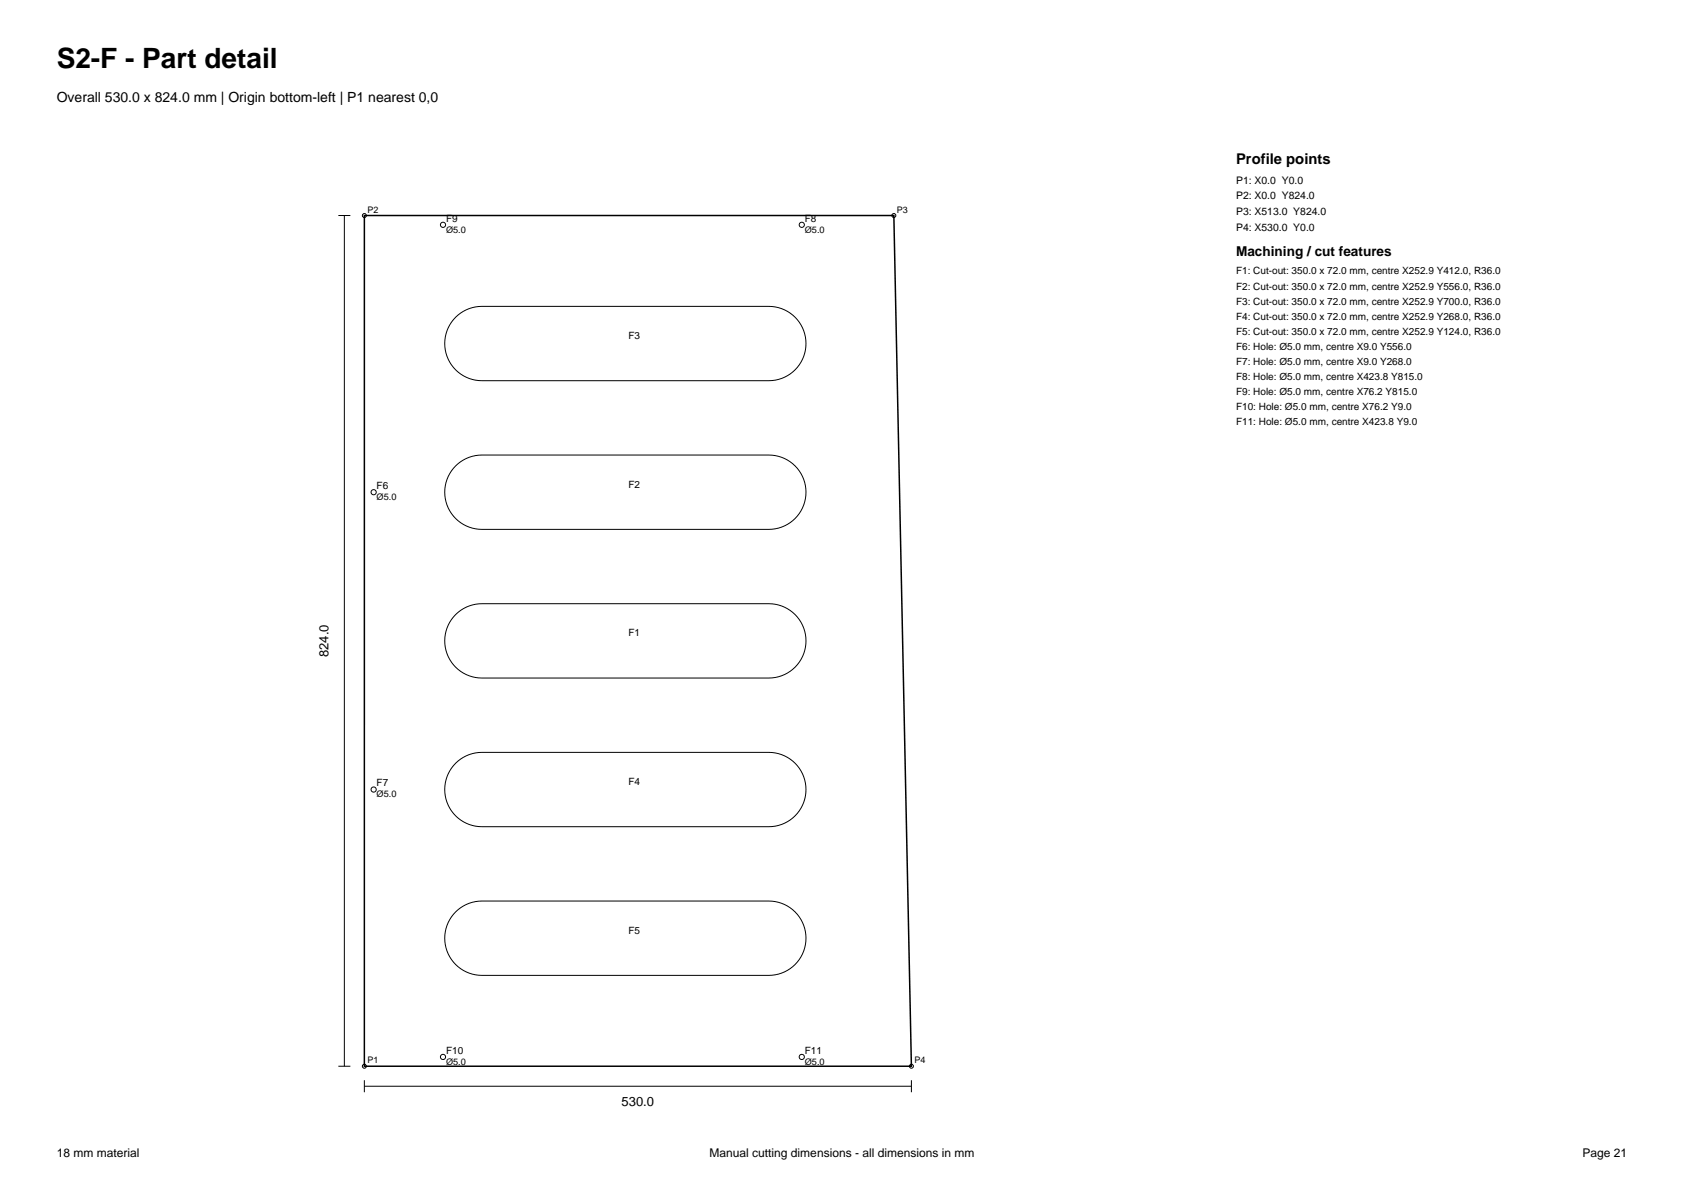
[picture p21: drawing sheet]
<svg xmlns="http://www.w3.org/2000/svg" width="297mm" height="210mm" viewBox="0 0 297 210" stroke-linecap="round" stroke-linejoin="round" font-family="sans-serif">
<defs><g id="words">
<text font-size="4.9" x="10" y="12">S2-F - Part detail</text>
<text font-size="2.6" x="218" y="29">Profile points</text>
<text font-size="2.5" x="10" y="18">Overall 530.0 x 824.0 mm | Origin bottom-left | P1 nearest 0,0</text>
<text font-size="2.4" x="218" y="45.2">Machining / cut features</text>
<g font-size="2.3">
<text x="57.9" y="115.9" transform="rotate(-90 57.9 115.9)">824.0</text>
<text x="109.6" y="195.1">530.0</text>
</g>
<g font-size="2.1">
<text x="10" y="204">18 mm material</text>
<text x="125.2" y="204">Manual cutting dimensions - all dimensions in mm</text>
<text x="279.1" y="204">Page 21</text>
</g>
<g font-size="1.8">
<text x="218" y="32.4">P1: X0.0 Y0.0</text>
<text x="218" y="35.1">P2: X0.0 Y824.0</text>
<text x="78.7" y="39.1">F9</text>
<text x="141.9" y="39.1">F8</text>
<text x="218" y="37.9">P3: X513.0 Y824.0</text>
<text x="218" y="40.7">P4: X530.0 Y0.0</text>
<text x="218" y="48.4">F1: Cut-out: 350.0 x 72.0 mm, centre X252.9 Y412.0, R36.0</text>
<text x="218" y="51.1">F2: Cut-out: 350.0 x 72.0 mm, centre X252.9 Y556.0, R36.0</text>
<text x="218" y="53.7">F3: Cut-out: 350.0 x 72.0 mm, centre X252.9 Y700.0, R36.0</text>
<text x="110.8" y="59.8">F3</text>
<text x="218" y="56.3">F4: Cut-out: 350.0 x 72.0 mm, centre X252.9 Y268.0, R36.0</text>
<text x="218" y="59">F5: Cut-out: 350.0 x 72.0 mm, centre X252.9 Y124.0, R36.0</text>
<text x="218" y="61.6">F6: Hole: Ø5.0 mm, centre X9.0 Y556.0</text>
<text x="218" y="64.3">F7: Hole: Ø5.0 mm, centre X9.0 Y268.0</text>
<text x="218" y="66.9">F8: Hole: Ø5.0 mm, centre X423.8 Y815.0</text>
<text x="218" y="69.6">F9: Hole: Ø5.0 mm, centre X76.2 Y815.0</text>
<text x="218" y="72.3">F10: Hole: Ø5.0 mm, centre X76.2 Y9.0</text>
<text x="218" y="74.9">F11: Hole: Ø5.0 mm, centre X423.8 Y9.0</text>
<text x="66.4" y="86.2">F6</text>
<text x="110.8" y="86">F2</text>
<text x="110.8" y="112.2">F1</text>
<text x="66.4" y="138.7">F7</text>
<text x="110.8" y="138.4">F4</text>
<text x="110.8" y="164.6">F5</text>
<text x="78.7" y="185.8">F10</text>
<text x="141.9" y="185.8">F11</text>
</g>
<g font-size="1.6">
<text x="64.8" y="37.5">P2</text>
<text x="78.7" y="41">Ø5.0</text>
<text x="141.9" y="41">Ø5.0</text>
<text x="158.2" y="37.5">P3</text>
<text x="66.4" y="88.2">Ø5.0</text>
<text x="66.4" y="140.6">Ø5.0</text>
<text x="64.8" y="187.5">P1</text>
<text x="78.7" y="187.8">Ø5.0</text>
<text x="141.9" y="187.8">Ø5.0</text>
<text x="161.3" y="187.5">P4</text>
</g>
</g></defs>
<path d="M64.3 38h93.3l3.1 150h-96.4z" fill="none" stroke="#000" stroke-width=".26"/>
<g fill="none" stroke="#000" stroke-width=".18">
<path d="M59.7 38h2.1M60.7 38v150M80.4 55.9a6.6 6.6 0 0 1 4.6-1.9h50.6a6.6 6.6 0 0 1 6.5 6.6 6.6 6.6 0 0 1-6.5 6.5h-50.6a6.6 6.6 0 0 1-6.1-4 6.6 6.6 0 0 1 1.5-7.2zM80.4 82.2a6.6 6.6 0 0 1 4.6-2h50.6a6.6 6.6 0 0 1 6.5 6.6 6.6 6.6 0 0 1-6.5 6.5h-50.6a6.6 6.6 0 0 1-6.1-4 6.6 6.6 0 0 1 1.5-7.1zM80.4 108.4a6.6 6.6 0 0 1 4.6-2h50.6a6.6 6.6 0 0 1 6.5 6.6 6.6 6.6 0 0 1-6.5 6.6h-50.6a6.6 6.6 0 0 1-6.1-4.1 6.6 6.6 0 0 1 1.5-7.1zM80.4 134.6a6.6 6.6 0 0 1 4.6-1.9h50.6a6.6 6.6 0 0 1 6.5 6.5 6.6 6.6 0 0 1-6.5 6.6h-50.6a6.6 6.6 0 0 1-6.1-4.1 6.6 6.6 0 0 1 1.5-7.1zM80.4 160.8a6.6 6.6 0 0 1 4.6-1.9h50.6a6.6 6.6 0 0 1 6.5 6.5 6.6 6.6 0 0 1-6.5 6.6h-50.6a6.6 6.6 0 0 1-6.1-4.1 6.6 6.6 0 0 1 1.5-7.1zM59.7 188h2.1M64.3 191.5h96.4M64.3 190.5v2.1M160.7 190.5v2.1"/>
<circle cx="64.3" cy="38" r=".35"/>
<circle cx="78.1" cy="39.6" r=".46"/>
<circle cx="141.4" cy="39.6" r=".46"/>
<circle cx="157.6" cy="38" r=".35"/>
<circle cx="65.9" cy="86.8" r=".46"/>
<circle cx="65.9" cy="139.2" r=".46"/>
<circle cx="64.3" cy="188" r=".35"/>
<circle cx="78.1" cy="186.4" r=".46"/>
<circle cx="141.4" cy="186.4" r=".46"/>
<circle cx="160.7" cy="188" r=".35"/>
</g>
<use href="#words"/>
</svg>
